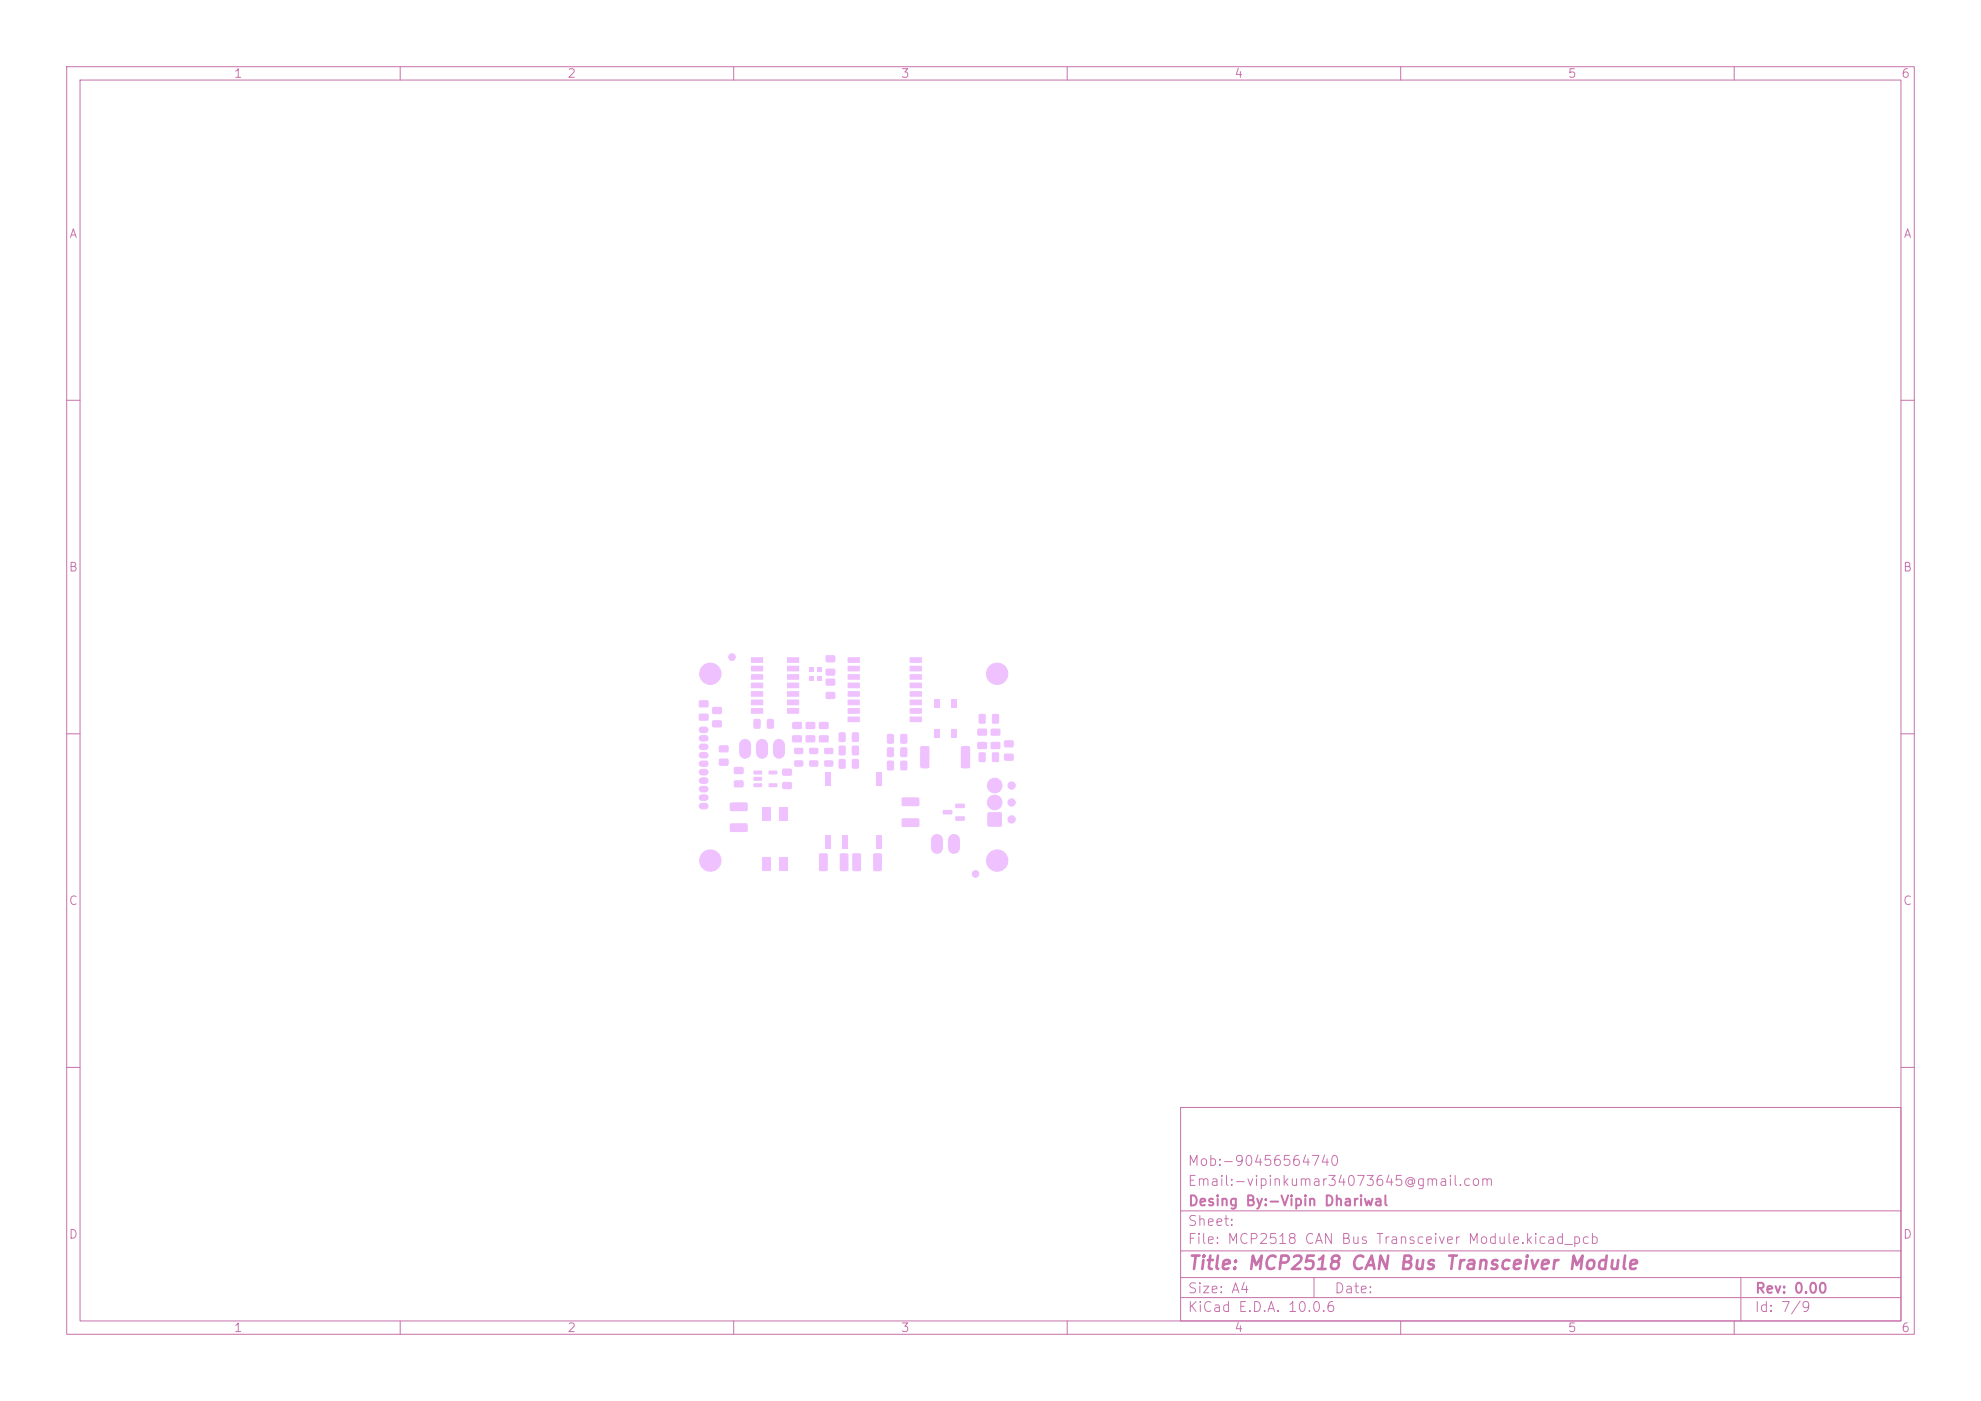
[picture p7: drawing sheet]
<svg xmlns="http://www.w3.org/2000/svg" width="297mm" height="210mm" viewBox="0 0 297 210" stroke-linecap="round" stroke-linejoin="round" font-family="sans-serif">
<defs><g id="words">
<text font-size="2" fill="#c872ab" x="178" y="190.8">Title: MCP2518 CAN Bus Transceiver Module</text>
<g font-size="1.5" fill="#c872ab">
<text x="178" y="178.1">Email:-vipinkumar34073645@gmail.com</text>
<text x="178" y="175.1">Mob:-90456564740</text>
<text x="178" y="184.1">Sheet:</text>
<text x="178" y="181.1">Desing By:-Vipin Dhariwal</text>
<text x="178" y="186.8">File: MCP2518 CAN Bus Transceiver Module.kicad_pcb</text>
<text x="178" y="197">KiCad E.D.A. 10.0.6</text>
<text x="178" y="194.2">Size: A4</text>
<text x="200" y="194.2">Date:</text>
<text x="263" y="197">Id: 7/9</text>
<text x="263" y="194.2">Rev: 0.00</text>
</g>
<g font-size="1.3" fill="#c872ab">
<text x="35" y="12">1</text>
<text x="85" y="12">2</text>
<text x="135" y="12">3</text>
<text x="185" y="12">4</text>
<text x="235" y="12">5</text>
<text x="285" y="12">6</text>
<text x="10.3" y="36">A</text>
<text x="285.3" y="36">A</text>
<text x="10.2" y="86">B</text>
<text x="285.2" y="86">B</text>
<text x="10.2" y="136">C</text>
<text x="285.2" y="136">C</text>
<text x="10.2" y="186">D</text>
<text x="285.2" y="186">D</text>
<text x="35" y="200">1</text>
<text x="85" y="200">2</text>
<text x="135" y="200">3</text>
<text x="185" y="200">4</text>
<text x="235" y="200">5</text>
<text x="285" y="200">6</text>
</g>
</g></defs>
<g fill="none" stroke="#c872ab" stroke-width=".15">
<path d="M10 10h277v190h-277zM12 12h273v186h-273zM60 10v2M110 10v2M160 10v2M210 10v2M260 10v2M10 60h2M285 60h2M10 110h2M285 110h2M10 160h2"/>
<path d="M177 166h108v32h-108zM285 160h2M60 198v2M110 198v2M160 198v2M177 194.5h108M177 191.5h108M177 187.5h108M177 181.5h108M197 191.5v3M210 198v2M260 198v2"/>
<path d="M261 191.5v6.5"/>
</g>
<g fill="#efc1ff">
<path d="M120.8 108.3l1.3-.1 .1 .3v.6l-.2 .2h-1.1l-.1-.2z"/>
<path d="M120.8 110.3l1.3-.1 .1 .3v.6l-.2 .2h-1.1l-.1-.2z"/>
<path d="M122.5 101.3h.6v.7h-.6z"/>
<path d="M122.5 100h.6v.7h-.6z"/>
<path d="M121.4 100h.6v.7h-.6z"/>
<path d="M121.4 101.3h.6v.7h-.6z"/>
<path d="M138 111.9l1.1-.1 .2 .2v2.9l-.1 .3h-1l-.2-.2z"/>
<path d="M144.1 111.9l1.1-.1 .2 .2 .1 2.9-.2 .3h-1l-.2-.2z"/>
<path d="M122.8 128l1.1-.1 .2 .2v2.3l-.2 .2h-.9l-.2-.2z"/>
<path d="M126 128l1-.1 .2 .2v2.3l-.1 .2h-.9l-.3-.2z"/>
<path d="M127.8 128l1.1-.1 .2 .2v2.3l-.2 .2h-.9l-.2-.2z"/>
<path d="M131 128l1-.1 .2 .2v2.3l-.1 .2h-.9l-.3-.2z"/>
</g>
<circle cx="109.7" cy="98.5" r=".5" fill="#efc1ff" stroke="#efc1ff" stroke-width=".15"/>
<g fill="#efc1ff">
<path d="M148.8 107.1l.7-.1 .3 .2v1l-.2 .3h-.6l-.3-.2z"/>
<path d="M146.8 107.1l.7-.1 .3 .2v1l-.2 .3h-.6l-.3-.2z"/>
<path d="M116.9 121h1.2v2h-1.2z"/>
<path d="M114.4 121h1.2v2h-1.2z"/>
<path d="M114.4 128.5h1.2v2h-1.2z"/>
<path d="M116.9 128.5h1.2v2h-1.2z"/>
<path d="M125.8 113.8h.7l.3 .1v1.1l-.2 .2-.6 .1-.3-.2z"/>
<path d="M127.8 113.8h.7l.3 .1v1.1l-.2 .2-.6 .1-.3-.2z"/>
<path d="M110.1 117h1.2l.2 .2v.7l-.3 .2-1-.1-.2-.2z"/>
<path d="M110.1 115h1.2l.2 .2v.7l-.3 .2-1-.1-.2-.2z"/>
<path d="M104.8 105h1.3l.1 .2v.7l-.2 .2-1.1-.1-.2-.2z"/>
<path d="M104.8 107h1.3l.1 .2v.7l-.2 .2-1.1-.1-.2-.2z"/>
</g>
<circle cx="149.5" cy="129" r="1.6" fill="#efc1ff" stroke="#efc1ff" stroke-width=".15"/>
<g fill="#efc1ff">
<path d="M142.6 104.8h.8v1.3h-.8z"/>
<path d="M140.1 104.8h.8v1.3h-.8z"/>
<path d="M140.1 109.4h.8v1.3h-.8z"/>
<path d="M142.6 109.4h.8v1.3h-.8z"/>
</g>
<circle cx="149.5" cy="101" r="1.6" fill="#efc1ff" stroke="#efc1ff" stroke-width=".15"/>
<g fill="#efc1ff">
<path d="M117.3 117.3l1.3-.1 .1 .3v.6l-.2 .2h-1.1l-.2-.3z"/>
<path d="M117.3 115.3l1.3-.1 .1 .3v.6l-.2 .2h-1.1l-.2-.3z"/>
<path d="M123.7 125.3h.8v2h-.8z"/>
<path d="M126.2 125.3h.8v2h-.8z"/>
<path d="M131.3 125.3h.8v2h-.8z"/>
<path d="M131.3 115.8h.8v1.9h-.8z"/>
<path d="M123.7 115.8h.8v1.9h-.8z"/>
<path d="M113 115.5h1.2l.1 .5-.2 .1h-1.1l-.1-.1z"/>
<path d="M113 116.5h1.2l.1 .5-.2 .1-1.1-.1-.1-.1z"/>
<path d="M113 117.4h1.2l.1 .5-.2 .1h-1.1l-.1-.1z"/>
<path d="M115.3 117.4h1.2v.5l-.1 .1h-1.1l-.1-.1z"/>
<path d="M115.3 115.5h1.2v.5l-.1 .1h-1.1l-.1-.1z"/>
</g>
<path d="M105.2 109.4h.6M105.2 110.7h.6M105.2 111.9h.6M105.2 113.2h.6M105.2 114.5h.6M105.2 115.8h.6M105.2 117h.6M105.2 118.3h.6M105.2 119.6h.6M105.2 120.8h.6" fill="none" stroke="#efc1ff" stroke-width="1"/>
<g fill="#efc1ff">
<path d="M119.1 112.1h1.2l.2 .2-.1 .6-.2 .2-1-.1-.2-.2z"/>
<path d="M119.1 114h1.2l.2 .2-.1 .6-.2 .1h-1l-.2-.2z"/>
<path d="M127.1 98.5h1.8v.8l-1.8 .1z"/>
<path d="M127.1 99.8h1.8v.8h-1.8z"/>
<path d="M127.1 101.1h1.8v.7l-1.8 .1z"/>
<path d="M127.1 102.4l1.8-.1v.8l-1.8 .1z"/>
<path d="M127.1 103.6h1.8v.8h-1.8z"/>
<path d="M127.1 104.9h1.8v.8h-1.8z"/>
<path d="M127.1 106.2l1.8-.1v.8l-1.8 .1z"/>
<path d="M127.1 107.4h1.8v.8h-1.8z"/>
<path d="M136.4 107.4h1.8v.8h-1.8z"/>
<path d="M136.4 106.2l1.8-.1v.8l-1.8 .1z"/>
<path d="M136.4 104.9h1.8v.8h-1.8z"/>
<path d="M136.4 103.6h1.8v.8h-1.8z"/>
<path d="M136.4 102.4l1.8-.1v.8l-1.8 .1z"/>
<path d="M136.4 101.1h1.8v.7l-1.8 .1z"/>
<path d="M136.4 99.8h1.8v.8h-1.8z"/>
<path d="M136.4 98.5h1.8v.8l-1.8 .1z"/>
<path d="M125.8 111.8h.7l.3 .1v1.1l-.2 .2-.6 .1-.3-.2z"/>
<path d="M127.8 111.8h.7l.3 .1v1.1l-.2 .2-.6 .1-.3-.2z"/>
<path d="M135.2 122.7h2.5l.1 .2v.9l-.2 .2h-2.3l-.2-.3z"/>
<path d="M135.2 119.6l2.5-.1 .1 .3v.9l-.2 .2-2.3-.1-.2-.2z"/>
</g>
<circle cx="106.5" cy="101" r="1.6" fill="#efc1ff" stroke="#efc1ff" stroke-width=".15"/>
<path d="M140.5 125.9v1.2M143 125.9v1.2" fill="none" stroke="#efc1ff" stroke-width="1.8"/>
<g fill="#efc1ff">
<path d="M123.8 100.3l1.3-.1 .1 .3v.6l-.2 .2h-1.1l-.2-.3z"/>
<path d="M123.8 98.3l1.3-.1 .1 .3v.6l-.2 .2h-1.1l-.2-.3z"/>
<path d="M148.6 109.3l1.2-.1 .2 .3v.6l-.3 .2h-1l-.2-.2z"/>
<path d="M148.6 111.3l1.2-.1 .2 .3v.6l-.3 .2h-1l-.2-.2z"/>
<path d="M107.8 113.8l1.3-.1 .2 .3-.1 .6-.2 .2h-1.1l-.1-.2z"/>
<path d="M107.8 111.8l1.3-.1 .2 .3-.1 .6-.2 .2h-1.1l-.1-.2z"/>
</g>
<path d="M111.7 111.7v1.2M114.3 111.7v1.2M116.8 111.7v1.2" fill="none" stroke="#efc1ff" stroke-width="1.8"/>
<g fill="#efc1ff">
<path d="M150.6 113h1.2l.2 .2v.7l-.3 .2-1-.1-.2-.2z"/>
<path d="M150.6 111h1.2l.2 .2v.7l-.3 .2-1-.1-.2-.2z"/>
<path d="M135 114.1l.8-.1 .2 .2v1l-.1 .3h-.7l-.2-.2z"/>
<path d="M133 114.1l.8-.1 .2 .2v1l-.1 .3h-.7l-.2-.2z"/>
<path d="M146.6 109.3l1.2-.1 .2 .3v.6l-.3 .2h-1l-.2-.3z"/>
<path d="M146.6 111.3l1.2-.1 .2 .3v.6l-.3 .2h-1l-.2-.3z"/>
<path d="M121.4 112.1h1.1l.2 .2v.6l-.2 .2-1-.1-.2-.2z"/>
<path d="M121.4 114h1.1l.2 .2v.6l-.2 .1h-1l-.2-.2z"/>
<path d="M115 107.8h.8l.2 .1v1.1l-.1 .2-.7 .1-.2-.2z"/>
<path d="M113 107.8h.8l.2 .1v1.1l-.1 .2-.7 .1-.2-.2z"/>
<path d="M123.8 101.8l1.3-.1 .1 .3v.6l-.2 .2h-1.1l-.2-.3z"/>
<path d="M123.8 103.8l1.3-.1 .1 .3v.6l-.2 .2h-1.1l-.2-.3z"/>
<path d="M148.8 112.8h.7l.3 .1v1.1l-.2 .2-.7 .1-.2-.2z"/>
<path d="M146.8 112.8h.7l.3 .1v1.1l-.2 .2-.6 .1-.3-.2z"/>
<path d="M135 110.1l.8-.1 .2 .2v1l-.1 .3h-.7l-.2-.2z"/>
<path d="M133 110.1l.8-.1 .2 .2v1l-.1 .3h-.7l-.2-.2z"/>
<path d="M125.8 109.8h.7l.3 .1v1.1l-.2 .2-.6 .1-.3-.2z"/>
<path d="M127.8 109.8h.7l.3 .1v1.1l-.2 .2-.6 .1-.3-.2z"/>
</g>
<circle cx="106.5" cy="129" r="1.6" fill="#efc1ff" stroke="#efc1ff" stroke-width=".15"/>
<g fill="#efc1ff">
<path d="M143.3 122.4h1.3l.1 .1v.4l-.2 .2-1.2-.1-.1-.1z"/>
<path d="M143.3 120.5h1.3l.1 .1v.4l-.2 .2-1.2-.1-.1-.1z"/>
<path d="M141.4 121.5l1.3-.1 .1 .2v.4l-.2 .1h-1.2l-.1-.2z"/>
<path d="M118 106.2l1.8-.1v.8l-1.8 .1z"/>
<path d="M118 104.9h1.8v.8h-1.8z"/>
<path d="M118 103.6h1.8v.8h-1.8z"/>
<path d="M118 102.4l1.8-.1v.8l-1.8 .1z"/>
<path d="M118 101.1h1.8v.7l-1.8 .1z"/>
<path d="M118 99.8h1.8v.8h-1.8z"/>
<path d="M118 98.5h1.8v.8l-1.8 .1z"/>
<path d="M112.6 98.5h1.8v.8l-1.8 .1z"/>
<path d="M112.6 99.8h1.8v.8h-1.8z"/>
<path d="M112.6 101.1h1.8v.7l-1.8 .1z"/>
<path d="M112.6 102.4l1.8-.1v.8l-1.8 .1z"/>
<path d="M112.6 103.6h1.8v.8h-1.8z"/>
<path d="M112.6 104.9h1.8v.8h-1.8z"/>
<path d="M112.6 106.2l1.8-.1v.8l-1.8 .1z"/>
<path d="M106.8 106h1.3l.1 .2v.7l-.2 .2-1.1-.1-.2-.2z"/>
<path d="M106.8 108h1.3l.1 .2v.7l-.2 .2-1.1-.1-.2-.2z"/>
<path d="M122.8 108.3l1.3-.1 .2 .3-.1 .6-.2 .2h-1.1l-.1-.2z"/>
<path d="M122.8 110.3l1.3-.1 .2 .3-.1 .6-.2 .2h-1.1l-.1-.2z"/>
<path d="M118.8 108.3l1.3-.1 .1 .3v.6l-.2 .2h-1.1l-.2-.2z"/>
<path d="M118.8 110.3l1.3-.1 .1 .3v.6l-.2 .2h-1.1l-.2-.2z"/>
<path d="M109.5 120.3h2.4l.2 .2v.9l-.3 .2h-2.2l-.2-.2z"/>
<path d="M109.5 123.5l2.4-.1 .2 .3v.9l-.3 .1h-2.2l-.2-.2z"/>
<path d="M135 112.1l.8-.1 .2 .2v1l-.1 .3h-.7l-.2-.2z"/>
<path d="M133 112.1l.8-.1 .2 .2v1l-.1 .3h-.7l-.2-.2z"/>
</g>
<g fill="#efc1ff" stroke="#efc1ff" stroke-width=".15">
<circle cx="146.2" cy="131" r=".5"/>
<circle cx="151.7" cy="122.8" r=".55"/>
<circle cx="151.7" cy="120.3" r=".55"/>
<circle cx="151.7" cy="117.7" r=".55"/>
</g>
<path d="M148.1 121.8h2.1v2.1h-2.1z" fill="#efc1ff"/>
<g fill="#efc1ff" stroke="#efc1ff" stroke-width=".15">
<circle cx="149.1" cy="120.3" r="1.1"/>
<circle cx="149.1" cy="117.7" r="1.1"/>
</g>
<g fill="#efc1ff">
<path d="M123.6 112.1h1.2l.1 .2v.6l-.2 .2-1-.1-.2-.2z"/>
<path d="M123.6 114h1.2l.1 .2v.6l-.2 .1h-1l-.2-.2z"/>
</g>
<use href="#words"/>
</svg>
